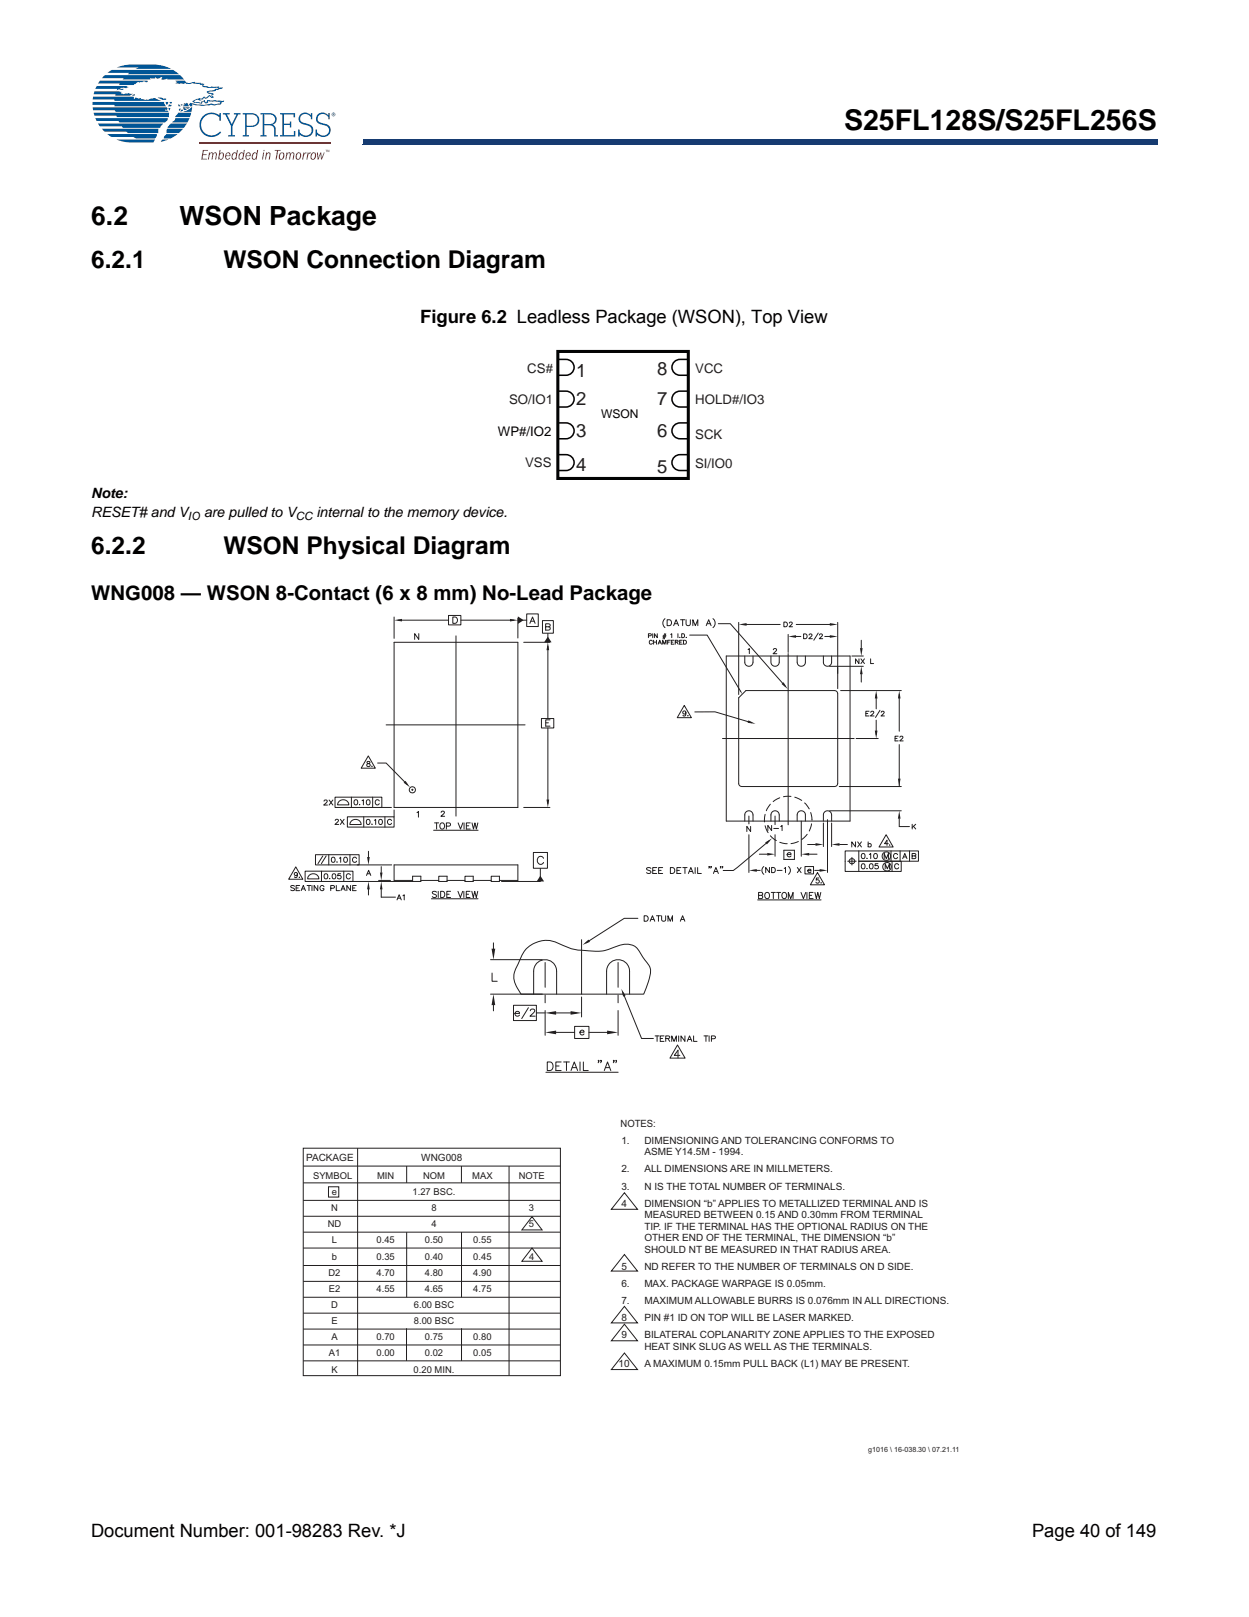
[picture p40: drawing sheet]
<svg xmlns="http://www.w3.org/2000/svg" width="216mm" height="279mm" viewBox="0 0 216 279" stroke-linecap="round" stroke-linejoin="round" font-family="sans-serif">
<defs><g id="words">
<text font-size="4.9" x="145.9" y="22.5">S25FL128S/S25FL256S</text>
<g font-size="4.6">
<text x="15.8" y="38.8">6.2</text>
<text x="31" y="38.8">WSON Package</text>
</g>
<g font-size="4.2">
<text x="15.8" y="46.4">6.2.1</text>
<text x="38.6" y="46.4">WSON Connection Diagram</text>
<text x="15.8" y="95.7">6.2.2</text>
<text x="38.6" y="95.7">WSON Physical Diagram</text>
</g>
<text font-size="3.5" x="15.8" y="103.7">WNG008 — WSON 8-Contact (6 x 8 mm) No-Lead Package</text>
<g font-size="3.2">
<text x="72.6" y="55.9">Figure 6.2 Leadless Package (WSON), Top View</text>
<text x="15.7" y="265.6">Document Number: 001-98283 Rev. *J</text>
<text x="178.4" y="265.6">Page 40 of 149</text>
</g>
<g font-size="3.2" fill="#231f20">
<text x="99.6" y="65.2">1</text>
<text x="113.6" y="64.8">8</text>
<text x="99.6" y="70">2</text>
<text x="113.6" y="70">7</text>
<text x="99.6" y="75.5">3</text>
<text x="113.6" y="75.5">6</text>
<text x="99.6" y="81.3">4</text>
<text x="113.6" y="81.7">5</text>
</g>
<g font-size="2.5">
<text x="15.8" y="86.1">Note:</text>
<text x="15.8" y="89.3">RESET# and V</text>
<text x="35.3" y="89.3">are pulled to V</text>
<text x="54.7" y="89.3">internal to the memory device.</text>
</g>
<g font-size="2.3" fill="#231f20">
<text x="91.2" y="64.4">CS#</text>
<text x="120.2" y="64.4">VCC</text>
<text x="88" y="69.8">SO/IO1</text>
<text x="120.2" y="69.8">HOLD#/IO3</text>
<text x="120.2" y="75.9">SCK</text>
<text x="90.8" y="80.8">VSS</text>
<text x="120.2" y="80.9">SI/IO0</text>
</g>
<text font-size="2.3" fill="#010202" x="86.1" y="75.3">WP#/IO2</text>
<text font-size="2.1" fill="#010202" x="103.9" y="72.3">WSON</text>
<g font-size="2">
<text x="32.5" y="89.9">IO</text>
<text x="51.2" y="89.9">CC</text>
</g>
<g font-size="1.7" fill="#201d1d">
<text x="107.3" y="194.8">NOTES:</text>
<text x="107.4" y="197.7">1.</text>
<text x="111.4" y="197.7">DIMENSIONING AND TOLERANCING CONFORMS TO</text>
<text x="107.4" y="202.6">2.</text>
<text x="111.4" y="199.6">ASME Y14.5M - 1994.</text>
<text x="111.4" y="202.6">ALL DIMENSIONS ARE IN MILLMETERS.</text>
<text x="107.4" y="205.6">3.</text>
<text x="107.4" y="208.5">4</text>
<text x="111.4" y="205.6">N IS THE TOTAL NUMBER OF TERMINALS.</text>
<text x="111.4" y="208.5">DIMENSION “b” APPLIES TO METALLIZED TERMINAL AND IS</text>
<text x="111.4" y="210.5">MEASURED BETWEEN 0.15 AND 0.30mm FROM TERMINAL</text>
<text x="111.4" y="212.5">TIP. IF THE TERMINAL HAS THE OPTIONAL RADIUS ON THE</text>
<text x="111.4" y="214.4">OTHER END OF THE TERMINAL, THE DIMENSION “b”</text>
<text x="107.4" y="219.4">5</text>
<text x="111.4" y="216.4">SHOULD NT BE MEASURED IN THAT RADIUS AREA.</text>
<text x="111.4" y="219.4">ND REFER TO THE NUMBER OF TERMINALS ON D SIDE.</text>
<text x="107.4" y="222.4">6.</text>
<text x="107.4" y="225.3">7.</text>
<text x="111.4" y="222.4">MAX. PACKAGE WARPAGE IS 0.05mm.</text>
<text x="111.4" y="225.3">MAXIMUM ALLOWABLE BURRS IS 0.076mm IN ALL DIRECTIONS.</text>
<text x="107.4" y="228.3">8</text>
<text x="107.4" y="231.2">9</text>
<text x="111.4" y="228.3">PIN #1 ID ON TOP WILL BE LASER MARKED.</text>
<text x="111.4" y="231.2">BILATERAL COPLANARITY ZONE APPLIES TO THE EXPOSED</text>
<text x="111.4" y="233.2">HEAT SINK SLUG AS WELL AS THE TERMINALS.</text>
<text x="106.9" y="236.2">10</text>
<text x="111.4" y="236.2">A MAXIMUM 0.15mm PULL BACK (L1) MAY BE PRESENT.</text>
</g>
<g font-size="1.7" fill="#221e1f">
<text x="52.9" y="200.6">PACKAGE</text>
<text x="72.8" y="200.6">WNG008</text>
</g>
<g font-size="1.6" fill="#201d1d">
<text x="54.1" y="203.7">SYMBOL</text>
<text x="65.2" y="203.7">MIN</text>
<text x="73.1" y="203.7">NOM</text>
<text x="81.6" y="203.7">MAX</text>
<text x="89.7" y="203.7">NOTE</text>
<text x="57.2" y="209.3">N</text>
<text x="57.4" y="206.5">e</text>
<text x="71.3" y="206.5">1.27 BSC.</text>
<text x="74.6" y="209.3">8</text>
<text x="91.4" y="209.3">3</text>
<text x="56.7" y="212.1">ND</text>
<text x="57.4" y="214.8">L</text>
<text x="65.1" y="214.8">0.45</text>
<text x="73.4" y="214.8">0.50</text>
<text x="74.6" y="212.1">4</text>
<text x="81.8" y="214.8">0.55</text>
<text x="91.4" y="212.1">5</text>
<text x="56.8" y="220.4">D2</text>
<text x="57.4" y="217.6">b</text>
<text x="65.1" y="217.6">0.35</text>
<text x="65.1" y="220.4">4.70</text>
<text x="73.4" y="217.6">0.40</text>
<text x="73.4" y="220.4">4.80</text>
<text x="81.8" y="217.6">0.45</text>
<text x="81.8" y="220.4">4.90</text>
<text x="91.4" y="217.6">4</text>
<text x="56.8" y="223.2">E2</text>
<text x="57.2" y="226">D</text>
<text x="65.1" y="223.2">4.55</text>
<text x="71.5" y="226">6.00 BSC</text>
<text x="73.4" y="223.2">4.65</text>
<text x="81.8" y="223.2">4.75</text>
<text x="57.3" y="228.8">E</text>
<text x="57.3" y="231.6">A</text>
<text x="65.1" y="231.6">0.70</text>
<text x="71.5" y="228.8">8.00 BSC</text>
<text x="73.4" y="231.6">0.75</text>
<text x="81.8" y="231.6">0.80</text>
<text x="56.8" y="234.4">A1</text>
<text x="57.3" y="237.2">K</text>
<text x="65.1" y="234.4">0.00</text>
<text x="71.5" y="237.2">0.20 MIN.</text>
<text x="73.4" y="234.4">0.02</text>
<text x="81.8" y="234.4">0.05</text>
</g>
<text font-size="1.2" fill="#221e1f" x="150.1" y="250.9">g1016 \ 16-038.30 \ 07.21.11</text>
</g></defs>
<path d="M62.8 24.1h137.3v.9h-137.3z" fill="#163b71"/>
<path d="M62.7 25h137.3M62.8 24.1h137.2" fill="none" stroke="#163b71" stroke-width=".17"/>
<path d="M62.7 24h.2v1h-.2z" fill="#163b71"/>
<path d="M16 11.2h42v16.4h-42z" fill="#fff"/>
<g fill="#005596">
<path d="M29.2 18l.5 .1-.1 .2-.6 .1z"/>
<path d="M16 18.6l12.8-.1a.28 .28 0 0 1 .1 .4 .28 .28 0 0 1-.4 .1l.5 .1 .1 .2h-9.2v-.2h-3.8z"/>
<path d="M16.7 14.9h5.5l-.4 .1 .4 .1-1.5 .1 .7 .2-.2 .1-.7-.1-.3 .2 .1-.2h-3.8z"/>
<path d="M18.6 12.6l.7-.5h10.6l1.1 .7h-8.9l.3-.2z"/>
<path d="M20.2 11.7l2-.5h4.5h-.2l1.6 .2 1.5 .5h-6.2l.6-.2z"/>
<path d="M16.1 16.7h6.9l.2 .4 .3-.3 .4 .2h.5l-.1 .2 1.3 .1a1.69 1.69 0 0 1 2 0l.2 .1h-8v-.2h-3.8z"/>
<path d="M27.2 16.8h.6l.4 .2 .1 .1 .3-.1 .1 .2-.1 .1h-.5z"/>
<path d="M16.3 15.8h4.3l.5 .1-.2 .1a.85 .85 0 0 0 1 .2l.3-.1 .3 .1h.5l-.5 .3h-2.6l.1-.2h-3.8z"/>
<path d="M22.9 16.4l.4-.1v.2h-.4z"/>
<path d="M17.3 13.9h8.1l.1 .2-.1 .1-.5-.1-.8 .2a.5 .5 0 0 0-.7 .2h-.2v.2h-.1h-2.5l.1-.3h-3.8z"/>
<path d="M30.3 13.9h1.7a.98 .98 0 0 0 1.3 .3l.4-.1 .1 .2h.9l.1 .2h.5v.1l-.2 .1 .2 .1 .9 .2 .4-.1 1.3 .1-.1 .1h.8l-.9 .4h-.3l-.1 .2-1.3 .2 .9 .3v.2h-.2v.2l.3 .2a.37 .37 0 0 1-.4 .1 .37 .37 0 0 1-.3-.3l-.6 .4h-.3l-.2-.1-.1 .3h-.5l.2 .2h-.2a.69 .69 0 0 0-1 .1l.2 .2 .5-.1 .4 .2v-.2l.7-.3 .2 .4a.61 .61 0 0 1 .9-.3l.6-.1 1.6 .1-.7 .7-1 .1-.5-.1-1.4 .2-1.9-.3v.4h-.4a.31 .31 0 0 1-.1-.4 .31 .31 0 0 1 .2-.2l1 .2a6.8 6.8 0 0 0 2.8-.1l.3 .1 1.1-.1-.1-.1 .2-.2-2.2-.1-.1 .2-.2 .2h-.2l-.3-.4-.3 .2v.2l-1.4-.2-.3-.2 1.1-.5a.64 .64 0 0 0 .8-.3h.4v.2l.5-.3a.45 .45 0 0 1 .7 .2l-.2-.3 .1-.3h-.4l-.4-.2-.1-.1 .3-.2a1.56 1.56 0 0 0 1.2-.3l.6-.1-.3-.1h-1.6l-.7-.1-.2-.1-.1-.3a6.1 6.1 0 0 0-2.5-.2l-.4-.1-.3 .1-1.4-.1 .4-.3h-.2z"/>
<path d="M31.8 17.9l.5-.1 .2 .1 .1 .5h-1l.4-.2-.2-.1z"/>
<path d="M30.9 18l.3 .4h-.3z"/>
<path d="M16 17.6h12.3l.4 .8h-8.9v-.3h-3.8z"/>
<path d="M31.3 18.1h.3l-.2 .2z"/>
<path d="M29.3 17.6h.4v.2l-.1 .1h-.2z"/>
<path d="M28.6 17.6h.5l-.3 .5z"/>
<path d="M29.2 18.6l.2 .1v.4l-.2-.2z"/>
<path d="M17.9 13.2l.2-.2h13l.7 .8h-2.9v-.2l-.8 .2-.2-.1 .1-.3v-.1l-.7 .3-.4-.3-.1 .3-.8-.1v.3h-4.8l.2-.3h-3.8z"/>
<path d="M31.6 18.5l1.2 .1a.44 .44 0 0 1-.7 0l-.2 .1 .4 .2-.3 .1a.37 .37 0 0 1-.4-.5z"/>
<path d="M31.8 19.2a1.79 1.79 0 0 0 1.3-.7h.1l-.1 .8h-1.4z"/>
<path d="M31.4 18.9h.2v.3l-.5 .1z"/>
<path d="M31 18.8h.3l-.3 .4z"/>
<path d="M16.2 19.5h13v.2v.5h-9l-.1-.2h-3.8z"/>
<path d="M16.5 20.4h12.5v.2l-.5 .6h-7.9l-.1-.3h-3.8z"/>
<path d="M16.9 21.3h11.3l-.5 .8h-6.5l-.2-.3h-3.7z"/>
<path d="M17.6 22.2h9.8l-.1 .8h-5.2l-.2-.3h-3.8z"/>
<path d="M18.5 23.2h8.6v.3l-.3 .4h-3.3l-.4-.2h-3.8z"/>
<path d="M20.1 24.1h6.7l-.3 .5h-3.7l-1.2-.1z"/>
<path d="M30.8 19.5h2.3l-.3 .7h-2.5z"/>
<path d="M30.3 20.4h2.5l-.4 .8h-2.6l.1-.2a.54 .54 0 0 0 .4-.6z"/>
<path d="M29.2 21.6l.3-.3h2.8l-.5 .8h-2.8z"/>
<path d="M28.9 22.2h2.7l-.7 .8h-2.1z"/>
<path d="M28.7 23.2h2l-1.2 .7h-1.2l.1-.4z"/>
<path d="M27.9 24.3l.2-.2h1l-1.3 .4z"/>
<path d="M35.1 20a2.15 2.15 0 0 1 2.8-.1v-.4h.3v1.4h-.3v-.6a1.84 1.84 0 0 0-2.6 0 1.84 1.84 0 0 0 .1 2.7 1.84 1.84 0 0 0 2.7-.3l.1 .2a2.11 2.11 0 0 1-3.1 .2 2.11 2.11 0 0 1 0-3.1z"/>
<path d="M38.5 19.5h1.2v.3h-.5l.9 1.6 .8-1.6h-.5v-.3h1.2v.3h-.4l-1 2v1.6h.4v.2h-1.2v-.2h.5v-1.6l-1-2h-.4z"/>
<path d="M48.4 19.5h2.6v.8h-.3v-.5h-1.6v1.6h1v-.4h.2v1h-.2v-.4h-1v1.8h1.7v-.8h.3v1h-2.7v-.2h.4v-3.6h-.4z"/>
<path d="M51.8 19.9a1.28 1.28 0 0 1 1.9 0v-.4h.3v1.1h-.3a.92 .92 0 0 0-1-.9 .92 .92 0 0 0-.8 1.1 1.46 1.46 0 0 0 1.4 .6 1.19 1.19 0 0 1 .7 1.7 1.19 1.19 0 0 1-1.7 .5l-.5-.4v.4h-.3v-1.2h.3a.99 .99 0 0 0 1.1 1 .89 .89 0 0 0 1-.7 .89 .89 0 0 0-.7-1 1.44 1.44 0 0 1-1.6-1.2z"/>
<path d="M54.8 19.9a1.28 1.28 0 0 1 1.9 0v-.4h.3v1.1h-.3a.92 .92 0 0 0-.9-.9 .92 .92 0 0 0-.9 1.1 1.46 1.46 0 0 0 1.4 .6 1.19 1.19 0 0 1 .7 1.7 1.19 1.19 0 0 1-1.7 .5l-.5-.4v.4h-.3v-1.2h.3a.99 .99 0 0 0 1.1 1 .89 .89 0 0 0 1-.7 .89 .89 0 0 0-.7-1 1.44 1.44 0 0 1-1.6-1.2z"/>
<path d="M42.6 19.8v1.9a1.58 1.58 0 0 0 1.9-.6 .99 .99 0 0 0-1.1-1.3zM42 19.5h1.4a1.21 1.21 0 0 1 1.4 1.3 1.21 1.21 0 0 1-1.4 1.1h-.8v1.5h.4v.2h-1v-.2h.4v-3.6h-.4z"/>
<path d="M45.7 19.8v1.6h.9a.84 .84 0 0 0 1-.9 .84 .84 0 0 0-1.1-.7zM45 19.5h1.5a1.05 1.05 0 0 1 1.3 .8 1.05 1.05 0 0 1-.7 1.3 .77 .77 0 0 1 .6 .8v1h.4v.2h-.7v-1.2a.73 .73 0 0 0-.9-.7h-.8v1.7h.4v.2h-1.1v-.2h.4v-3.6h-.4z"/>
</g>
<path d="M34.5 24.7h22.7" fill="none" stroke="#e12726" stroke-width=".29"/>
<g fill="#e12726">
<path d="M35.1 25.9h.9l-.1 .2h-.7l-.1 .5h.6v.2h-.6l-.1 .6h.8l-.1 .2h-.9z"/>
<path d="M36.1 26.3h.2v.3l.3-.3 .3 .3a.35 .35 0 0 1 .4-.3 .35 .35 0 0 1 .2 .6l-.1 .7h-.2l.1-.9v-.2h-.2l-.2 .3-.2 .8h-.1l.1-.9-.2-.2a1.08 1.08 0 0 0-.4 1.1h-.2z"/>
<path d="M46 26.3h.2l-.1 .3a.35 .35 0 0 1 .5-.3 .35 .35 0 0 1 .1 .6l-.1 .7h-.1l.1-.9-.1-.2h-.2l-.3 1.1h-.2z"/>
<path d="M47.5 25.9h1v.2h-.4l-.3 1.5h-.2l.3-1.5h-.4z"/>
<path d="M49.5 26.3h.2l-.1 .3 .4-.3 .3 .3a.35 .35 0 0 1 .4-.3 .35 .35 0 0 1 .2 .6l-.1 .7h-.2l.1-.9v-.2h-.2l-.2 .3-.2 .8h-.2l.2-.9-.2-.2a1.08 1.08 0 0 0-.4 1.1h-.2z"/>
<path d="M52.4 26.3h.2l-.1 .3 .3-.3h.2l-.1 .2a1.02 1.02 0 0 0-.5 1.1h-.2z"/>
<path d="M53.2 26.3h.1v.3l.2-.3h.2l-.1 .2a1.02 1.02 0 0 0-.5 1.1h-.1z"/>
<path d="M54.8 26.3h.2v1l.4-1h.1l.1 1 .4-1h.1l-.5 1.3h-.1l-.1-1-.3 1h-.2z"/>
<path d="M38.1 26.6a.73 .73 0 0 0 0 .8l.1 .1a.74 .74 0 0 0 .3-.9l-.2-.1zM38 25.9h.1l-.1 .6 .4-.2a.68 .68 0 0 1 .3 .8 .68 .68 0 0 1-.7 .5l-.1-.2-.2 .2z"/>
<path d="M39.3 26.5l-.2 .3h.6l-.1-.3zM39.1 26.5a.43 .43 0 0 1 .7 0v.5l-.7 .1 .1 .3h.3l.1-.2 .2 .1a.45 .45 0 0 1-.4 .3 .45 .45 0 0 1-.4-.2z"/>
<path d="M40.4 26.6a.6 .6 0 0 0 0 .9 .61 .61 0 0 0 .2-1zM40.2 26.5l.4-.2 .3 .2 .1-.6h.1l-.3 1.7h-.1v-.2a.37 .37 0 0 1-.3 .2 .37 .37 0 0 1-.3-.2z"/>
<path d="M41.6 26.6a.6 .6 0 0 0 0 .9 .61 .61 0 0 0 .2-1zM41.4 26.5l.4-.2 .2 .2 .1-.6h.2l-.3 1.7h-.1v-.2a.37 .37 0 0 1-.3 .2 .37 .37 0 0 1-.4-.2z"/>
<path d="M42.8 26.5l-.2 .3h.6l-.1-.3zM42.6 26.5a.43 .43 0 0 1 .7 0v.5l-.7 .1 .1 .3h.3l.1-.2 .2 .1a.45 .45 0 0 1-.4 .3 .45 .45 0 0 1-.4-.2z"/>
<path d="M43.9 26.6a.6 .6 0 0 0 0 .9 .61 .61 0 0 0 .2-1zM43.7 26.5l.4-.2 .3 .2 .1-.6h.1l-.2 1.7h-.2v-.2a.37 .37 0 0 1-.3 .2 .37 .37 0 0 1-.3-.2z"/>
<path d="M45.6 25.9h.1v.2h-.2zM45.5 26.3h.2l-.2 1.3h-.2z"/>
<path d="M48.5 26.6a.61 .61 0 0 0 .1 .9 .58 .58 0 0 0 .1-1zM48.4 26.5a.45 .45 0 0 1 .7 0 .69 .69 0 0 1 0 .8 .69 .69 0 0 1-.7 .3 .87 .87 0 0 1 0-1.1z"/>
<path d="M51.4 26.6a.61 .61 0 0 0 .1 .9 .58 .58 0 0 0 .2-1zM51.3 26.5a.45 .45 0 0 1 .7 0 .69 .69 0 0 1 0 .8 .69 .69 0 0 1-.7 .3 .87 .87 0 0 1 0-1.1z"/>
<path d="M54 26.6a.61 .61 0 0 0 .1 .9 .58 .58 0 0 0 .1-1zM53.8 26.5a.45 .45 0 0 1 .8 0 .69 .69 0 0 1 0 .8 .69 .69 0 0 1-.8 .3 .87 .87 0 0 1 0-1.1z"/>
<path d="M56.6 25.9h.1v.3l.1-.3h.1v.4v-.4l-.1 .4-.2-.4v.4zM56.3 25.9h.2l-.1 .4z"/>
</g>
<path d="M57.6 19.7h.1zM57.5 19.6h.2l.1 .4-.1-.2-.2 .2zM57.4 19.8a.26 .26 0 0 0 .5 0 .26 .26 0 0 0-.5 0zM57.3 19.8a.35 .35 0 0 1 .7 0 .35 .35 0 0 1-.7 0z" fill="#005596"/>
<path d="M83.6 60.5h48.5v22.4h-48.5z" fill="#fff"/>
<path d="M96.4 60.7h22.6v22h-22.6z" fill="none" stroke="#020303" stroke-width=".53"/>
<path d="M96.4 78.6h1.4a1.37 1.37 0 0 1 1.4 1.3 1.37 1.37 0 0 1-1.4 1.4h-1.4zM96.4 73.1h1.4a1.37 1.37 0 0 1 1.4 1.3 1.37 1.37 0 0 1-1.4 1.4h-1.4zM96.4 67.6h1.4a1.37 1.37 0 0 1 1.4 1.4 1.37 1.37 0 0 1-1.4 1.3h-1.4zM96.4 62.1h1.4a1.37 1.37 0 0 1 1.4 1.4 1.37 1.37 0 0 1-1.4 1.3h-1.4zM116.4 62.7l.7-.5 1.9-.1v2.7h-1.4a1.37 1.37 0 0 1-1.3-.7 1.37 1.37 0 0 1 .1-1.4zM116.4 68.1l.7-.4 1.9-.1v2.7h-1.4a1.38 1.38 0 0 1-1.3-.7 1.38 1.38 0 0 1 .1-1.5zM116.4 73.6l.7-.5h1.9v2.7h-1.4a1.38 1.38 0 0 1-1.3-.7 1.38 1.38 0 0 1 .1-1.5zM116.4 79.1l.7-.5h1.9v2.7h-1.4a1.37 1.37 0 0 1-1.3-.7 1.37 1.37 0 0 1 .1-1.5z" fill="none" stroke="#020303" stroke-width=".26"/>
<path d="M49.8 106h116.1v148.9h-116.1z" fill="#fff"/>
<g fill="none" stroke="#221e1f" stroke-width=".17">
<path d="M92.2 147.3h2.4v2.7h-2.4zM93.9 148.3a.59 .59 0 0 0-.7-.3 .59 .59 0 0 0-.3 .8 .55 .55 0 0 0 .4 .6 .55 .55 0 0 0 .6-.4M52.4 198.4h44.5v39.3h-44.5zM61.8 198.4v39.3M52.4 201.5h44.5M52.4 204.4h44.5M52.4 207.4h44.5M52.4 210.2h44.5M52.4 212.9h44.5M52.4 215.6h44.5M52.4 218.7h44.5M56.8 205.1h1.8v1.7h-1.8z"/>
<path d="M70.3 201.5v2.9M70.3 212.9v11.3M79.8 201.5v2.9M79.8 212.9v11.3M88 201.5v36.2M92 215.6l1.7 2.3h-3.5zM92 210.2l1.7 2.3h-3.5zM107.9 216.8l2.3 2.8h-4.5zM107.9 206.1l2.3 2.9h-4.5zM52.4 221.4h44.5M52.4 224.2h44.5M52.4 226.9h44.5"/>
<path d="M52.4 229.7h44.5M52.4 232.4h44.5M52.4 235.1h44.5M70.3 229.5v5.6M79.8 229.5v5.6M107.9 233.8l2.3 2.8h-4.5zM107.9 228.8l2.3 2.9h-4.5zM107.9 225.7l2.3 2.9h-4.5z"/>
</g>
<path d="M93.4 151.3l.7 1h-1.3z" fill="#221e1f"/>
<g fill="none" stroke="#221e1f" stroke-width=".17">
<path d="M68.1 111v28.5M78.8 109.9v31.1M89.5 111v28.5M90.5 111h4.6M57.9 137.7h8.1v1.8h-8.1zM58.6 138.5a.99 .99 0 0 1 1-.3 .99 .99 0 0 1 .7 .9h-1.9zM60.7 137.7v1.8M62.2 139h.1M62.6 138.3l.2-.1v.9M64.4 137.7v1.8M65.6 138.4l-.3-.2a.42 .42 0 0 0-.4 .5 .42 .42 0 0 0 .6 .2h.1M90.5 139.5h4.6"/>
<path d="M50.9 153.1l-.2-.1h-.4v.3l.5 .2 .1 .3-.2 .1-.4-.1M51.1 149.8l1.2 2.1h-2.4zM51.2 153.4h.4M51.4 151a.27 .27 0 0 1-.4 .3 .27 .27 0 0 1-.1-.5 .27 .27 0 0 1 .5 .1v.1a.42 .42 0 0 1-.3 .6l-.2-.1M51.7 151.6h.1M51.8 153h-.6v.9h.6M52.1 153.9l.3-.9 .4 .9M52.2 153.6h.5M52.7 150.5h8.3v1.8h-8.3zM53.1 153h.6M53.4 153v.9M53.4 151.3a.99 .99 0 0 1 1.1-.3 .99 .99 0 0 1 .6 .9h-1.9z"/>
<path d="M53.9 153v.9M54.5 147.7h7.6v1.7h-7.6zM54.9 153v.9l-.6-.9v.9M55.6 150.5v1.8M55.8 147.9l-.8 1.3M56 153.2l-.1-.2a.4 .4 0 0 0-.5 .2 .4 .4 0 0 0 .1 .5 .4 .4 0 0 0 .5 0v-.1h-.2M56.4 147.9l-.8 1.3M56.8 147.7v1.7M57 151.8h.1M57.2 153.5l.6-.1v-.3l-.6-.1v.9M57.4 148.2l.2-.1a.52 .52 0 0 1 .2 .9 .44 .44 0 0 1-.6-.3 .44 .44 0 0 1 .2-.5zM57.5 151h.3a.51 .51 0 0 1 .1 .8 .45 .45 0 0 1-.5-.2 .45 .45 0 0 1 .1-.6z"/>
<path d="M58.1 153v.9h.6M58.2 148.9l.1 .1M58.7 148.3l.2-.2v.9M58.9 151h-.5v.4l.4-.1 .1 .1v.4l-.2 .1-.4-.2M58.9 153.9l.4-.9 .4 .9M59.1 153.6h.4M59.4 150.5v1.8M59.5 148.2l.3-.1a.52 .52 0 0 1 .1 .9 .44 .44 0 0 1-.5-.3 .44 .44 0 0 1 .1-.5zM60 141.1h8.1v1.8h-8.1zM60.5 147.7v1.7M60.5 152.3h10.8M60.6 151.2l-.3-.2a.42 .42 0 0 0-.4 .5 .42 .42 0 0 0 .6 .2l.1-.1"/>
<path d="M60.6 153v.9l-.6-.9v.9M60.7 141.9a.99 .99 0 0 1 1.1-.3 .99 .99 0 0 1 .6 .9h-1.9zM61 153.4h.3M61.6 153h-.6v.9h.6M61.6 148.3a.39 .39 0 0 0-.6 0 .39 .39 0 0 0 0 .6 .39 .39 0 0 0 .6-.1M61.7 149.4h6M62.9 141.1v1.8M63.5 141.6h.2a.51 .51 0 0 1 .1 .8 .45 .45 0 0 1-.5-.2 .45 .45 0 0 1 .2-.6zM63.7 147.1v1.7M64.3 142.4h.1M64.7 141.7l.2-.1v.9M65.4 152.1h2.1"/>
<path d="M65.6 141.6h.2a.51 .51 0 0 1 .2 .8 .45 .45 0 0 1-.6-.2 .45 .45 0 0 1 .2-.6zM66.5 141.1v1.8M67.7 141.8l-.1-.1a.4 .4 0 0 0-.5-.1 .4 .4 0 0 0-.1 .5l.3 .4 .4-.3"/>
<circle cx="61.5" cy="138.6" r=".41"/>
<circle cx="63.6" cy="138.6" r=".41"/>
<circle cx="56.3" cy="151.4" r=".41"/>
</g>
<path d="M63.5 148.1h.4l-.2 1.3z" fill="#221e1f"/>
<g fill="none" stroke="#221e1f" stroke-width=".17">
<path d="M56 138.4l.2-.2 .4 .2-.2 .3-.4 .4h.6M56.9 138.2l.6 .9M57.5 138.2l-.6 .9M68.1 139.5h21.4M57.9 141.8l.2-.2 .4 .1-.1 .3-.5 .5h.7M58.8 141.6l.7 .9M59.5 141.6l-.7 .9M63.4 151.3l.3-.9 .4 .9M63.5 151h.4M65.9 149.7v1.1M68.1 149.4h21.4M68.1 152.1h3.2"/>
<path d="M71.3 151.4h1.4M71.3 152.3h1.4M72.7 152.1h3.1M74.6 155.3h8M75 143.5h7.6M75.1 142.2h.7M75.4 154.2l-.2-.2-.5 .2 .1 .2 .6 .3v.3l-.4 .1-.3-.2M75.5 142.2v1.1M75.8 154v1.1M76.1 142.3l.1-.1a.52 .52 0 0 1 .7 .5 .52 .52 0 0 1-.6 .6 .63 .63 0 0 1-.2-1zM76.2 154h.3a.57 .57 0 0 1 .4 .5 .57 .57 0 0 1-.4 .6h-.3zM77.2 142.7h.6l.1-.3-.1-.2h-.6v1.1"/>
<path d="M77.2 154.5h.4M77.3 152.1h3.1M77.9 154h-.7v1.1h.7M79.2 154l.4 1.1 .4-1.1M79.2 142.2l.4 1.1 .4-1.1M80.2 154v1.1M80.2 142.2v1.1M80.6 154.5h.4M80.6 142.7h.4M81.3 154h-.7v1.1h.7M81.3 142.2h-.7v1.1h.7M81.6 154l.2 1.1 .3-1.1 .2 1.1 .3-1.1"/>
<path d="M81.6 142.2l.2 1.1 .3-1.1 .2 1.1 .3-1.1M81.8 152.1h3.1M86.3 152.1h3.2"/>
</g>
<path d="M65.7 150.8h.4l-.2 1.3z" fill="#221e1f"/>
<path d="M65.9 153.7v1.3M68.1 149.4v2.7M68.6 155.5l.4-.9 .4 .9M68.8 155.2h.4M69.6 154.8l.3-.2v.9M71.3 151.4v.9" fill="none" stroke="#221e1f" stroke-width=".17"/>
<path d="M65.9 152.3l.2 1.4h-.4z" fill="#221e1f"/>
<g fill="none" stroke="#221e1f" stroke-width=".17">
<path d="M68.1 106.6v3.7M68.1 111h21.4M68.8 107.2h8.7M72.4 109.5v1l-.7-1v1M79.7 107.2h9.1M63.5 131.6v.3l.5 .3a.31 .31 0 0 1-.3 .3 .31 .31 0 0 1-.3-.2l.1-.3 .4-.2-.1-.2zM63.7 130.6l1.2 2.1h-2.5zM64.3 132.4h.1M65.6 139.5h2.1M66.7 125.3h24.1M68.1 139.9v1.2M71.1 136.5h.3"/>
<path d="M71.3 136.3v.3M72.1 140.4l.2-.2v1M72.7 151.4v.9M75.8 151.4h1.5v.9h-1.5zM80.4 151.4h1.4v.9h-1.4zM84.9 151.4h1.4v.9h-1.4zM89.5 149.4v2.7M93.4 150.1v2.2h-6.7"/>
<circle cx="71.3" cy="136.5" r=".54"/>
</g>
<path d="M68.1 107.2l1.4-.3v.5z" fill="#221e1f"/>
<path d="M77.5 106.3h2.2v1.7h-2.2zM78.3 106.6h.4a.57 .57 0 0 1 .4 .6 .57 .57 0 0 1-.4 .5h-.4z" fill="none" stroke="#221e1f" stroke-width=".17"/>
<path d="M89.5 106.5l1 .7-1 .6z" fill="#221e1f"/>
<path d="M89.5 107.2h1.5M91 106.1h2v2.2h-2zM91.6 107.7l.5-1.1 .4 1.1M91.8 107.3h.5" fill="none" stroke="#221e1f" stroke-width=".17"/>
<path d="M88.2 106.9l1.3 .3-1.3 .2z" fill="#221e1f"/>
<path d="M89.5 106.8v3.4M94.7 125.8v13" fill="none" stroke="#221e1f" stroke-width=".17"/>
<path d="M94.5 138.2h.4l-.2 1.3z" fill="#221e1f"/>
<path d="M94.7 111.7v12.5M93.6 124.2h2.1v1.6h-2.1zM94.3 124.9h.5M95.1 124.4h-.8v1.1h.8" fill="none" stroke="#221e1f" stroke-width=".17"/>
<g fill="#221e1f">
<path d="M94.7 111l.2 1.3h-.4z"/>
<path d="M94.7 110l.6 1h-1.2z"/>
</g>
<path d="M93.8 107.2h1.9v2.2h-1.9zM94.7 109.4v1.6M94.8 108.3l.3 .1v.4l-.8 .1v-1.1l.8 .1-.1 .4h-.7" fill="none" stroke="#221e1f" stroke-width=".17"/>
<path d="M69.8 135.2l.3-.3 .8 1.2z" fill="#221e1f"/>
<path d="M65.3 131.8h1.4l3.7 3.8M65.9 155h2.5" fill="none" stroke="#221e1f" stroke-width=".17"/>
<path d="M63.7 152.3l.2 1.4h-.4z" fill="#221e1f"/>
<path d="M63.7 153v1.6M76.3 140.4l.1-.2 .4 .1-.1 .3-.5 .4h.7" fill="none" stroke="#221e1f" stroke-width=".17"/>
<path d="M94.2 175l1.9-.3v.6z" fill="#221e1f"/>
<path d="M91.1 163.8a4.9 4.9 0 0 1 6-.5 9.1 9.1 0 0 0 4.7 1 8 8 0 0 0 5.1-.9 2.8 2.8 0 0 1 3.6 .9l.9 1.6a2.72 2.72 0 0 1 .8 3.3l-.9 2.6h-21.2l-.7-1.1a3.3 3.3 0 0 1 0-3.7l1-2.3zM92.2 167.8a1.99 1.99 0 0 1 2-2 1.99 1.99 0 0 1 2 2" fill="none" stroke="#221e1f" stroke-width=".17"/>
<path d="M94.2 178.4l1.9-.3v.6z" fill="#221e1f"/>
<path d="M84.8 171.8h8.9M85.1 168.1v1.5h.8M85.3 172.7v2M88.8 173.7h3.9v2.6h-3.9zM89 175.1h.8a.41 .41 0 0 0-.6-.3 .41 .41 0 0 0-.2 .6 .41 .41 0 0 0 .7 .1l.1-.1M91.3 174.1l-1.1 1.9M91.7 174.7l.2-.3h.4l.1 .2-.2 .4-.6 .6h.9M92.2 167.8v4M92.7 175h1.5M94.2 166.3v4.3M94.2 171.9v1.4M94.2 174.6v4.3" fill="none" stroke="#221e1f" stroke-width=".17"/>
<path d="M85.3 171.8l.3 1.9h-.6z" fill="#221e1f"/>
<g fill="none" stroke="#221e1f" stroke-width=".17">
<path d="M84.8 165.8h8.9M100.5 172.3v3.4M100.5 162.4v9.4M101.8 178.4h4.1M106.8 166.3v4.3M106.8 171.9v1.4M106.8 174.6v4.3M94.4 185.3h12.5M94.6 183.5h.5a.79 .79 0 0 1 .5 .7 .79 .79 0 0 1-.5 .8h-.5zM96.1 184.2h.5M97 183.5h-.9v1.5h.9M97.4 183.5h1"/>
<path d="M97.9 183.5v1.5M98.7 185l.6-1.5 .5 1.5M98.9 184.5h.7M100.3 183.5v1.5M100.8 183.5v1.5h.9M103.5 183.3h-.1h.1l-.1 .3M104 183.3h-.2h.2l-.2 .3M104.5 185l.5-1.5 .6 1.5M104.7 184.5h.7M106.1 183.3h-.1h.1l-.1 .3M106.6 183.3h-.2h.2l-.2 .3"/>
</g>
<path d="M98.6 174.7l1.9 .3-1.9 .3z" fill="#221e1f"/>
<path d="M95.2 178.4h4.1M95.2 175h4.4M99.3 177.3h2.5v2.1h-2.5zM100.2 178.4h.8a.4 .4 0 0 0-.5-.4 .4 .4 0 0 0-.3 .4 .4 .4 0 0 0 .3 .4l.5-.1" fill="none" stroke="#221e1f" stroke-width=".17"/>
<path d="M104.9 178.1l1.9 .3-1.9 .3z" fill="#221e1f"/>
<g fill="none" stroke="#221e1f" stroke-width=".17">
<path d="M111.3 158.2h.4a.49 .49 0 0 1 .4 .5 .49 .49 0 0 1-.4 .5h-.4zM112.4 159.2l.4-1 .4 1M112.5 158.9h.5M113.5 158.2h.7M113.8 158.2v1M114.4 158.2v.7l.3 .3 .3-.2 .1-.8M115.5 159.2v-1l.4 1 .3-1v1M117.6 159.2l.4-1 .4 1M117.7 158.9h.5M96.2 167.8v4M104.9 171.8v-4a1.99 1.99 0 0 1 1.9-2 1.99 1.99 0 0 1 2 2v4M113.2 179h.7"/>
<path d="M113.6 179v.9M114.1 179.4h.4M114.8 179h-.7v.9h.7M115.1 179.4h.6l.1-.2-.3-.2h-.4v.9M115.4 179.4l.4 .5M116.1 179.9v-.9l.4 .9 .4-.9v.9M117.3 179v.9M118.4 179v.9l-.7-.9v.9M118.8 179.9l.4-.9 .4 .9M118.9 179.6h.5M119.9 179v.9h.6M121.7 179h.7"/>
<path d="M122 179v.9M122.6 179v.9M123 179.5l.6-.1 .1-.2-.3-.2h-.4v.9M117.1 180.6l1.3 2.2h-2.6zM117.5 182.4h-.9l.6-.9v1.3"/>
</g>
<path d="M85 163.9h.6l-.3 1.9z" fill="#221e1f"/>
<path d="M85.3 162.9v2" fill="none" stroke="#221e1f" stroke-width=".17"/>
<path d="M100.7 163.3l1-.9 .3 .3z" fill="#221e1f"/>
<path d="M110.3 158.7h-2.4l-6.6 4.2" fill="none" stroke="#221e1f" stroke-width=".17"/>
<path d="M107.4 170.9l.7 1.1-.4 .2z" fill="#221e1f"/>
<g fill="none" stroke="#221e1f" stroke-width=".17">
<path d="M125.5 113.4v28.5h21.4v-28.5M136.2 112.9v29.6M144.8 119.9v15.5M127.7 120.6v14.8M145.1 135.9h10.7M148 127.6h3.8M151.5 124.4v2.5M155.4 120v6.3M112.5 150.1l-.2-.2-.4 .1-.1 .1v.1l.7 .3v.3l-.2 .1-.5-.1M112.8 150.4h.5M113.5 149.9h-.7v1h.7M113.9 150.4h.4"/>
<path d="M114.5 149.9h-.6v1h.6M115.9 149.9h.4a.53 .53 0 0 1 .4 .5 .53 .53 0 0 1-.4 .5h-.4zM117 150.4h.4M117.7 149.9h-.7v1h.7M118 149.9h.8M118.4 149.9v1M119 150.9l.4-1 .5 1M119.2 150.6h.5M120.2 149.9v1M120.6 149.9v1h.6M122.6 149.8h-.1h.1l-.1 .2M122.9 149.8h-.1h.1l-.1 .2"/>
<path d="M123.3 150.9l.4-1 .5 1M123.5 150.6h.5M124.6 149.8h-.1h.1l-.1 .2M124.9 149.8h-.1h.1l-.1 .2M131 155.5h10.9M131.6 154.7l.2 .1v.4l-.7 .1v-1.1l.7 .1-.1 .4h-.6M132 149.7a.85 .85 0 0 0 0 1.4M132.3 154.4l.1-.2a.52 .52 0 0 1 .6 .5 .52 .52 0 0 1-.5 .6 .63 .63 0 0 1-.2-.9zM133 149.9v.9l-.6-.9v.9M133.3 154.2h.7M133.4 149.9h.3a.46 .46 0 0 1 .3 .4 .46 .46 0 0 1-.3 .5h-.3zM133.7 154.2v1.1"/>
<path d="M134.2 154.2h.8M134.3 150.4h.9M134.6 154.2v1.1M135.3 154.4l.1-.2a.52 .52 0 0 1 .6 .5 .52 .52 0 0 1-.5 .6 .63 .63 0 0 1-.2-.9zM135.5 148.5h1.8M135.5 146.9h1.8M135.6 150.1l.2-.2v.9M136.3 155.3v-1.1l.4 1.1 .4-1.1v1.1M136.3 149.7a.85 .85 0 0 1 0 1.4M137.8 149.9l.7 .9M138.5 154.2l.4 1.1 .4-1.1M138.5 149.9l-.7 .9"/>
<path d="M139.5 154.2v1.1M139.6 150.4h.6a.3 .3 0 0 0-.4-.2 .3 .3 0 0 0-.2 .5 .3 .3 0 0 0 .5 0l.1-.1M139.9 154.7h.4M140.6 154.2h-.7v1.1h.7M140.9 154.2l.2 1.1 .3-1.1 .2 1.1 .3-1.1M141.3 150.8l1.2 2.1h-2.4zM141.5 151.7h-.4v.4a.31 .31 0 0 1 .5 0 .31 .31 0 0 1-.1 .5 .31 .31 0 0 1-.5-.2M141.9 152.5l.1 .1M143.4 140.1h12.4M146.5 148.8h1.5M147.3 148.1v1.4M148.4 147v1.8h7.4v1.8h-9.7v-3.6h12.7v1.8h-10.4v1.8"/>
<path d="M149 149.3a.41 .41 0 0 1 .5 .4 .41 .41 0 0 1-.5 .4l-.1-.3zM149 147.5a.41 .41 0 0 1 .5 .4 .41 .41 0 0 1-.5 .4l-.1-.3zM149.9 150v.1M149.9 148.3h.1M150.3 147.6l.2-.1v.9M150.4 149.3a.41 .41 0 0 1 .5 .4 .41 .41 0 0 1-.5 .4l-.1-.3zM151.2 147.5a.41 .41 0 0 1 .5 .4 .41 .41 0 0 1-.5 .4l-.2-.3zM151.8 149.2h-.5l-.1 .4a.34 .34 0 0 1 .6 0 .34 .34 0 0 1-.1 .5 .34 .34 0 0 1-.5-.1M152.8 148.4v-.9l.4 .9 .4-.9v.9M153 150.1v-.9l.4 .9 .4-.9v.9M154 147v1.8M154.2 148.8v1.8"/>
<path d="M155.1 147.7a.41 .41 0 0 0-.6-.1 .41 .41 0 0 0 .1 .6l.3 .2 .2-.3M155.3 149.5a.35 .35 0 0 0-.3-.3 .35 .35 0 0 0-.3 .3v.4l.1 .2h.2l.3-.2M155.6 147v1.8M156 148.4l.4-.9 .4 .9M156.2 148.1h.4M157.2 147v1.8M157.7 147.9l.5-.1 .1-.2-.6-.1v.9h.4l.2-.2v-.2l-.2-.1M107.7 171.5l3.2 7.9h2"/>
<circle cx="147.3" cy="148.8" r=".47"/>
<circle cx="153.2" cy="147.9" r=".74"/>
<circle cx="153.3" cy="149.8" r=".74"/>
</g>
<path d="M129.5 150.4l1.3-.2v.4z" fill="#221e1f"/>
<path d="M129.5 141v1.4M129.7 142.8v.9l-.6-.9v.9M130.1 150.4h1.3M131.3 147.6h1.3M133.4 142.6v.9l-.7-.9v.9M133.8 143.2h.8M134 141v1.5M135 142.8l.2-.2v.9M135.5 146.9v1.6M136.1 147.6h.6a.37 .37 0 0 0-.5-.2 .37 .37 0 0 0-.1 .5 .37 .37 0 0 0 .5 .1l.1-.1" fill="none" stroke="#221e1f" stroke-width=".17"/>
<g fill="#221e1f">
<path d="M132.6 147.4l1.4 .2-1.4 .2z"/>
<path d="M143.8 145.9l1.3-.2v.4z"/>
</g>
<path d="M137.3 146.9v1.6M139.1 149.7h1.5v1.3h-1.5zM140.8 150.4h1.6" fill="none" stroke="#221e1f" stroke-width=".17"/>
<path d="M141.7 150.2l1.3 .2-1.3 .2z" fill="#221e1f"/>
<path d="M139.6 145.9h1.4M142.3 142.2v4.1M143 141.6v9.2M143.8 142.2v4.1" fill="none" stroke="#221e1f" stroke-width=".17"/>
<path d="M141 145.7l1.3 .2-1.3 .2z" fill="#221e1f"/>
<path d="M138.5 141.9v6.1M139.9 147.6h1.3" fill="none" stroke="#221e1f" stroke-width=".17"/>
<path d="M138.5 147.6l1.4-.2v.4z" fill="#221e1f"/>
<g fill="none" stroke="#221e1f" stroke-width=".17">
<path d="M124.9 127.6h22.7M144.8 135.4l-.2 .4-.3 .1h-16.1l-.4-.2-.1-.3M155.4 128.7v7.2M128.7 141.9v-1.1a.71 .71 0 0 1 .8-.7 .71 .71 0 0 1 .7 .7v1.1M133.3 141.9v-1.1a.72 .72 0 0 1 .7-.7 .72 .72 0 0 1 .7 .7v1.1M137.8 141.9v-1.1a.71 .71 0 0 1 .7-.7 .71 .71 0 0 1 .7 .7v1.1M142.3 141.9v-1.1a.71 .71 0 0 1 .7-.7 .71 .71 0 0 1 .8 .7v1.1M145.1 145.9h1.4M147.9 145.5v.9l-.7-.9v.9M148.3 145.5l.6 .9M148.9 145.5l-.6 .9M150.1 145.9l.3-.1 .2 .1-.2 .4-.3-.1"/>
<path d="M150.1 145.5v.9M153.2 144.2l1.2 2.2h-2.5zM153.5 145.8h-.6l.4-.6v.9M153.8 146h.1M157.7 142.4v.8M157.9 142.8l.4 .4M158.3 142.4l-.6 .6"/>
</g>
<g fill="#221e1f">
<path d="M155.2 134.5h.5l-.3 1.4z"/>
<path d="M155.4 140.1l.3 1.4h-.5z"/>
</g>
<path d="M155.4 141.5v1.3" fill="none" stroke="#221e1f" stroke-width=".17"/>
<path d="M151.2 126.2h.5l-.2 1.4z" fill="#221e1f"/>
<g fill="none" stroke="#221e1f" stroke-width=".17">
<path d="M114.9 106.9a.99 .99 0 0 0 0 1.5M115.3 107.1h.4a.53 .53 0 0 1 .4 .5 .53 .53 0 0 1-.4 .5h-.4zM116.4 108.1l.5-1 .4 1M116.6 107.8h.5M117.6 107.1h.8M118 107.1v1M118.6 107.1v.9l.3 .1 .4-.1v-.9M119.8 108.1v-1l.4 1 .4-1v1M122.1 108.1l.4-1 .4 1M122.2 107.8h.6M123.2 106.9a.99 .99 0 0 1 0 1.5M125.5 113.4h21.4"/>
<path d="M145.3 119.3h10.5M118.3 121.9l1.2 2.1h-2.4zM118.6 123.1a.28 .28 0 0 1-.4 .2 .28 .28 0 0 1-.1-.4 .28 .28 0 0 1 .4 .1l.1 .1a.41 .41 0 0 1-.4 .6l-.1-.1M118.9 123.6v.1M149.7 123.3h.3M150.2 122.9h-.5v.8h.5M150.5 123.1l.2-.2 .3 .1-.5 .7h.6M152.1 122.7l-.8 1.3M152.3 123.1l.2-.2 .3 .1-.1 .3-.4 .4h.6M154.7 127.6h.4M155.3 127.2h-.6v.8h.6M155.6 127.4l.1-.2 .4 .2-.6 .6h.6"/>
</g>
<path d="M136.2 110l1.4-.2v.4z" fill="#221e1f"/>
<path d="M127.7 107.5v12.5M128.4 107.9h6.5M128.7 113.4v1a.71 .71 0 0 0 .8 .7 .71 .71 0 0 0 .7-.7M128.9 119.3h15.4M129.3 112.2l.2-.1v.8M135.5 107.5h.3a.42 .42 0 0 1 .3 .4 .42 .42 0 0 1-.3 .4h-.3zM136.4 107.7l.1-.2h.3l.2 .2-.6 .6h.6" fill="none" stroke="#221e1f" stroke-width=".17"/>
<path d="M127.7 107.9l1.4-.2v.4z" fill="#221e1f"/>
<path d="M130.2 113.4v1M133.7 112.3l.1-.2h.2l.2 .2-.6 .7h.7M134.7 113.4v1a.72 .72 0 0 1-.7 .7 .72 .72 0 0 1-.7-.7v-1M136.2 109.6v3.1M144.8 115.3v1.1" fill="none" stroke="#221e1f" stroke-width=".17"/>
<path d="M148.9 115.1l.2 1.4h-.4z" fill="#221e1f"/>
<path d="M136.9 110h1.5M137.6 107.9h6.5M137.8 113.4v1a.71 .71 0 0 0 .7 .7 .71 .71 0 0 0 .7-.7v-1M138.9 109.5h.3a.43 .43 0 0 1 .3 .4 .43 .43 0 0 1-.3 .5h-.3zM139.9 109.7l.1-.2 .4 .2-.6 .7h.6M141.4 109.4l-.7 1.2M141.6 109.7l.2-.2 .4 .2-.6 .7h.6M142.3 113.4v1a.71 .71 0 0 0 .7 .7 .71 .71 0 0 0 .8-.7v-1M142.6 110h1.5M143.4 115.1h5.8M144.3 119.3l.4 .2 .1 .4M148.9 116.5v1.4" fill="none" stroke="#221e1f" stroke-width=".17"/>
<path d="M143.4 109.8l1.4 .2-1.4 .2z" fill="#221e1f"/>
<path d="M144.8 107.5v11.5" fill="none" stroke="#221e1f" stroke-width=".17"/>
<path d="M143.4 107.7l1.4 .2-1.4 .2z" fill="#221e1f"/>
<path d="M147.2 113.4h2M148.9 110.6v1.4" fill="none" stroke="#221e1f" stroke-width=".17"/>
<path d="M148.7 112h.4l-.2 1.4z" fill="#221e1f"/>
<path d="M148.5 113.8v.9l-.6-.9v.9M148.8 113.8l.6 .9M149.4 113.8l-.6 .9M150.5 113.8v.9h.5M151.5 120v2.5" fill="none" stroke="#221e1f" stroke-width=".17"/>
<g fill="#221e1f">
<path d="M151.5 119.3l.2 1.4h-.5z"/>
<path d="M155.4 119.3l.3 1.4h-.5z"/>
<path d="M135.1 118.2l.3-.3 .8 1.2z"/>
</g>
<path d="M124.2 107.8h2l9.5 10.8M155.4 142.8h1.8" fill="none" stroke="#221e1f" stroke-width=".17"/>
<path d="M129.4 124.5l1.2 .6-1.4-.2z" fill="#221e1f"/>
<g fill="none" stroke="#221e1f" stroke-width=".17">
<path d="M120.1 123h3.5l6.3 1.9M133.2 139l-.7 1.1M134.8 137.8l-1.2 .7M136.7 137.6l-1.3 .1M137.4 137.7l1.2 .6M139.1 138.7l.8 1.1M132.3 140.7l-.1 1.3M132.3 142.7l.5 1.2M133.2 144.4l1 .8M134.8 145.5l1.3 .3M138 145.4l-1.3 .4M139.5 144.2l-.9 .9"/>
<path d="M140.1 140.4l.3 1.3M140.3 142.4l-.4 1.2"/>
</g>
<path d="M132.3 145.6l1.2-.7-.9 1z" fill="#221e1f"/>
<path d="M129.5 144.2v6.6M132.9 145.3l-6.1 5.1h-1.8M134 144.2v3.8" fill="none" stroke="#221e1f" stroke-width=".17"/>
<path d="M127.9 119.4l.2-.1 .2 .6z" fill="#221e1f"/>
<g fill="none" stroke="#221e1f" stroke-width=".17">
<path d="M112.1 109.9l.4-.1 .1-.2-.5-.1v.7M112.8 110.8a.3 .3 0 0 0-.5-.1 .3 .3 0 0 0 0 .5 .3 .3 0 0 0 .5-.1M112.8 109.5v.7M113 110.6v.7M113 111h.5M113.5 110.6v.7M113.6 109.5v.7l-.5-.7v.7M113.8 111.3l.2-.7 .3 .7M113.9 111.1h.3M114.5 111.3v-.7l.3 .7 .3-.7v.7M114.6 110h.5M114.6 109.9h.5"/>
<path d="M114.9 109.5l-.3 .9M115.1 109.5l-.3 .9M115.4 111h.3M115.9 110.6h-.5v.7M115.9 109.6l.2-.1v.7M116 111h.3M116.5 110.6h-.5v.7h.5M116.7 111h.4l.1-.3-.5-.1v.7M117 111l.2 .3M117.2 109.5v.7M117.5 111h.3M117.5 110.1v.1"/>
<path d="M117.8 109.5h.3a.35 .35 0 0 1 .2 .3 .35 .35 0 0 1-.2 .4h-.3zM117.9 110.6h-.4v.7h.4M118.1 110.6h.3a.35 .35 0 0 1 .3 .4 .35 .35 0 0 1-.3 .3h-.3zM118.6 110.1l.1 .1M119.2 109.7h3l5.8 9.7M128.9 119.3l-1.2 1.3"/>
</g>
<use href="#words"/>
</svg>
